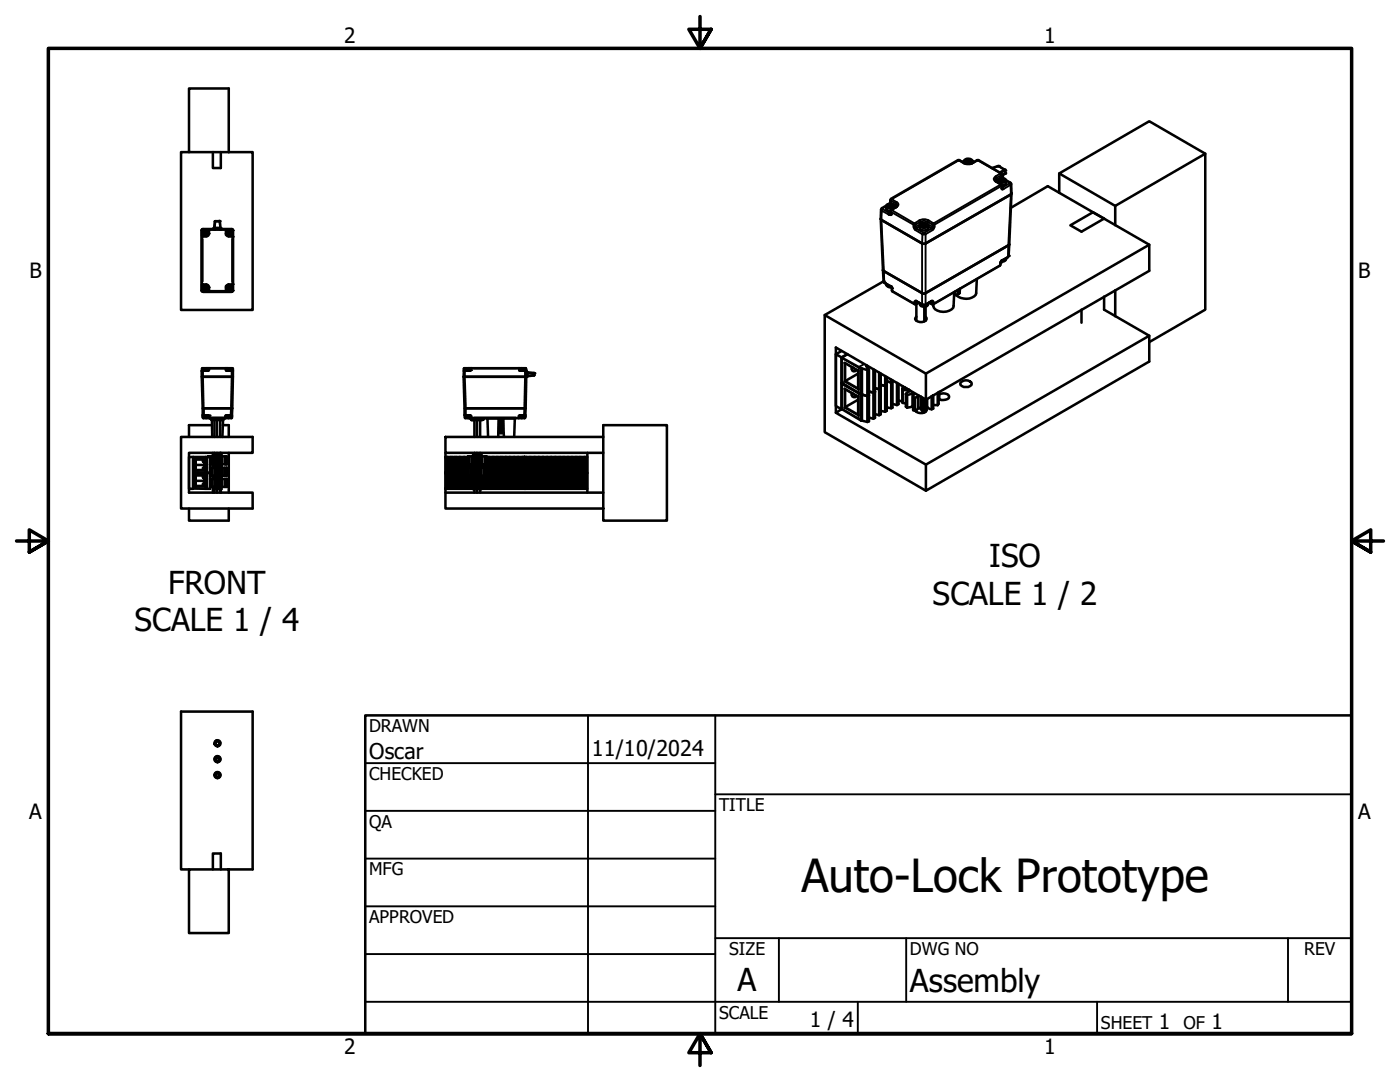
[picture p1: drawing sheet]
<svg xmlns="http://www.w3.org/2000/svg" width="279mm" height="216mm" viewBox="0 0 279 216" stroke-linecap="round" stroke-linejoin="round" font-family="sans-serif">
<defs><g id="words">
<text font-size="9.1" x="160" y="177.9">Auto-Lock Prototype</text>
<g font-size="6.3">
<text x="197.4" y="113.2">ISO</text>
<text x="33.5" y="118.4">FRONT</text>
<text x="26.9" y="126">SCALE 1 / 4</text>
<text x="186.1" y="120.7">SCALE 1 / 2</text>
<text x="147.2" y="197.7">A</text>
<text x="181.6" y="197.9">Assembly</text>
</g>
<g font-size="4.3">
<text x="73.7" y="151.4">Oscar</text>
<text x="118.1" y="150.8">11/10/2024</text>
</g>
<g font-size="4.2">
<text x="68.7" y="8.6">2</text>
<text x="208.4" y="8.6">1</text>
<text x="5.9" y="55.5">B</text>
<text x="271.1" y="55.5">B</text>
<text x="5.8" y="163.4">A</text>
<text x="271" y="163.4">A</text>
<text x="161.6" y="204.9">1 / 4</text>
<text x="231.3" y="205.4">1</text>
<text x="241.8" y="205.4">1</text>
<text x="68.7" y="210.3">2</text>
<text x="208.4" y="210.3">1</text>
</g>
<g font-size="3.5">
<text x="73.7" y="146">DRAWN</text>
<text x="73.7" y="155.6">CHECKED</text>
<text x="143.5" y="161.8">TITLE</text>
<text x="73.7" y="165.2">QA</text>
<text x="73.7" y="174.7">MFG</text>
<text x="73.7" y="184.2">APPROVED</text>
<text x="145.5" y="190.6">SIZE</text>
<text x="181.6" y="190.6">DWG NO</text>
<text x="260.3" y="190.5">REV</text>
<text x="143.5" y="203.3">SCALE</text>
<text x="219.7" y="205.4">SHEET</text>
<text x="236.2" y="205.4">OF</text>
</g>
</g></defs>
<!-- layer: Visible (ANSI) -->
<g fill="none" stroke="#000" stroke-width=".51">
<path d="M37.7 17.7h8v12.7h-8zM37.7 30.4h-1.6v31.4h14.3v-31.4h-4.7M42.5 30.4v3.1h1.6v-3.1M177.7 39.9v.4l-.2 .3M177.8 39.7l-.1 .2M191.2 31.9l-13.4 7.8M191.2 32h.3M191.5 31.9a2.46 2.46 0 0 0 3.5 0M192.4 32.5a.8 .8 0 0 1 1.1-.8 .6 .6 0 0 1 .6 .8M192.5 32.1l-.5 .2M193 32.3v-.2l-.2 .1 .2 .1 .2-.1 .5 .1-.3-.2v.2M193 31.8l-.2 .1 .2 .2v-.3l.2 .1"/>
<path d="M193 32.1l.2 .2M193.4 32.1l.3-.2-.2-.1v.3M193.4 32.2l-.1 .1M193.5 31.8l-.3 .1v.3M194.1 32.1l.3 .2M195.3 31.9l4.5 2.7M195.3 32h-.2M198 33.5l1.3-.4 1.2 .7 .1 .7-.6 .6M198.6 35.9l1.2 .9M199.1 36.4a.8 .8 0 0 1 1.2-.8l.2 .1a.78 .78 0 0 1 0 1.2l-.5 .1v.5M199.7 35.9v-.2l.3 .1v.3M199.7 35.7l-.2 .1 .3 .1v.3"/>
<path d="M199.8 35.9l-.3 .2h.9l-.2-.2v.3M199.8 36.1h.1M199.8 36.8l.1 .2M199.8 34.6l.1 .2M200 34.8v.4l.2 .4M200.2 35.9l.2-.1-.2-.1v.2M200.2 36.1h-.2M200.2 35.7l-.2 .1M200.7 35.9l1 .6 .2 2M201.7 38.8l-17.2 9.8h-.5l-8.2-4.9M201.9 38.5l-.2 .3M201.9 38.6l-.5 10.2"/>
<path d="M211.4 34.6v3.9M240.5 30.7l-11.1-6.5-18 10.4 11.2 6.5M40.3 57.9l.2 .3M40.3 46v12.1l.2 .1h5.7l.3-.1v-12.1M40.5 45.7l-.2 .2M40.8 46.4l.3-.2 .2 .3-.4 .2 .1-.2h-.2zM41 57.2l.3 .2-.2 .3-.3-.2zM42.7 45.5h1.3l.2 .2M42.7 45.5l-.1 .2M42.8 45.7h1.1M43.8 44.1l.1 .1M43.8 44.1l-.9 .1-.2 1.3"/>
<path d="M43.9 44.2l.1 1.3M45.5 46.4l.3-.2 .2 .3-.3 .2zM45.6 57.3h.4l-.1 .4h-.2l-.2-.1zM46.2 45.7l.3 .3M46.2 45.7h-5.8l-.1 .3M46.3 45.7l.2 .2M46.5 57.9l-.2 .3M175.8 43.7l.4 10.2M176.2 53.9l.1 2.2M176.3 56.1l.2 .4 1.4 .8 .1 .6M176.3 56.1l-11.7 6.8M176.8 56.6l.1 .3a.81 .81 0 0 0 1 .4"/>
<path d="M176.9 41l-1 .7-.1 2M177.4 41v-.2l.3 .2v.2M177.4 40.8l-.2 .1 .3 .2v.2M177.5 41.1l-.3 .1 .2 .1 .7-.1-.2-.1v.2M177.5 41.1l.1 .1M177.8 41.9l-.1 .2M177.9 41.1l-.2 .1M177.9 41v-.2l.2 .1-.2 .2M177.9 40.8l-.2 .2M178 58l.1 .1M178.1 58.2l4.5 2.5M178.5 41.5a.73 .73 0 0 0-.3-.8 .73 .73 0 0 0-.8 0l-.3 .1a.81 .81 0 0 0 0 1.2l.6 .1v.4"/>
<path d="M179.1 41l-.3 .3-1 .6M183.6 44.8a.9 .9 0 0 1 1.1-.2 .9 .9 0 0 1 .5 .9 .97 .97 0 0 1-1.6 0zM184.2 45h.3l.1 .1M184.2 44.9h-.3l.1 .2 .3-.1v.2h.4l-.1-.2M184.5 44.6h-.4l.1 .4M184.5 44.8v-.2v.4M184.8 45v-.2l.1 .2h-.3v.2M184.8 44.8h-.3v.3M190.5 58.2v.5M191.2 57.8l-.2 1.1-.6-.1M191.6 57.6l-.1 .9-.6 .4M194.9 55.7l-.1 2.8a1.72 1.72 0 0 1-2 1.1 2.77 2.77 0 0 1-1.9-.7"/>
<path d="M199.5 53l-13.3 7.7a1.34 1.34 0 0 0 1.4 1.5 2.73 2.73 0 0 0 2.6-.8l.2-3.1M199.6 52.8l-.1 .2M200.8 51.5v.2a.77 .77 0 0 1-1 .5M201.1 51.4l-1.2 .6-.3 .8M201.4 48.8l-16.9 9.8-.5-.1-7.8-4.6M201.4 48.8l-.1 2.3-.2 .2M201.7 41.5l7.4-4.4 20.3 11.7M213.6 45l4.5-2.6 2.2 1.2-4.5 2.6zM220.3 59.2v2.6l9.1 5.2-44.6 25.7-18-10.3 1.2-.7-1.2-.7v-10.3l1.2 .6M222.6 41.1l17.9-10.4v31.1l-11.1 6.5M222.6 41.1v3.9M222.6 57.9v5.2"/>
<path d="M40.4 74l-.1 .1M40.4 73.5l-.1 .4v1.3M40.4 73.5h4.6M40.5 75.2h6l-.1 6.3h-5.8M40.5 75.2h-.2l.1 6.3h.2M40.5 75.2h5.7M40.6 73.7h.9M40.6 73.7v.2M41.4 73.7v.2M41.8 73.5l-.2 .4h-1.2M45 73.5l.1 .1M45 73.5h1.4"/>
<path d="M45.1 73.5v.4h1.3M45.3 73.7v.2M45.4 73.6h.7M45.4 73.6l-.1 .1M46.1 73.6l.1 .1M46.2 73.7v.2M46.3 74l.1 .1M46.3 73.5l.1 .1M46.5 73.5v1.7M92.5 75.2l.2 6.3h.3M92.5 75.2h12.5l-.1 6.3h-11.9M92.7 74l-.1 .1"/>
<path d="M92.9 73.7v.2M93.6 73.6l-.8 .1M93.6 73.6l.1 .1M93.7 73.7v.2M93.9 73.5v.4h-1.2M94.1 73.5l-.1 .1M103.5 73.5h-10.8l-.2 1.7M103.5 73.5h1.4M103.5 73.5l.2 .4h1.2M103.9 73.7v.2M103.9 73.6l.8 .1M104 73.6l-.1 .1"/>
<path d="M104.7 73.7v.2M104.9 74l.1 .1M104.9 73.5l.1 .4v1.3l.3-.1M105.3 74.3v.8M105.3 74.3l-.3-.1v.2M105.3 74.3l1.3 .1v.5M106.7 74.8l-1.4 .3M168 70l-1.2 .7M168.1 76.5l-.1 .1v5l3.9 2.3M168.5 72.4l2.8 1.6v3.7M168.5 77.5l2.8 1.7v3.7M170.1 73.3v.7l.3 .1 .6-.2"/>
<path d="M170.1 78.4l-.1 .5 .1 .2 .6 .1 .3-.2M170.2 73.3l-.2 .2M170.2 78.5l-.2 .1M170.3 73.4l-.3 .3M170.3 78.6l-.3 .2M171.3 74.5l-2.8 1.6M171.3 74h.1M171.3 79.8l-2.8 1.5M171.3 79.1v.1M171.4 73.2l.6 .3M171.8 78.7h.1M171.9 78.7l-3.9-2.3v-5l1.1-.7-1.1 .6v10.4"/>
<path d="M171.9 78.7l1.2 .4 .3-.2-.3 .2-1-.4-.3 .2M172 73.5l-.2 .2M173 73l-.1 .1 .5 .6-.3 .2-1.1-.4M173.1 73.9v10.3M173.4 78.1l.9 .3 .3-.2M173.4 73.7v10.4l-.3 .1-1.2-.3M174.3 73.7v9.9M174.6 77.5l.9 .2 .3-.2M174.6 73.9v9.5l-.3 .2-.9-.3M175.5 74.4v8.5M175.8 76.8l.9 .2 .3-.2M175.8 74.5v8.2l-.3 .2-.9-.3"/>
<path d="M176.7 75.1v7.1M177 76.1l.9 .2 .2-.2M177 75.2v6.8l-.3 .2-.9-.2M177.9 75.8v5.7M178.1 75.9v5.4l-.2 .2-.9-.2M179 76.4v4.4M179.3 76.6v4l-.3 .2-.9-.2M179.3 79.9l.8 .2M180.1 77.5v.3M180.1 77.5v2.6M180.1 77.8h1.3M180.1 77.8v2.6"/>
<path d="M180.2 77.1v.4M180.5 77.3v.1M180.7 77.3l-.6 .2M180.7 77.4l.5 .3M180.8 78.6l.2 .1M180.8 78.6v2.6l.2 .1M181 77.5v.2M181 78.7v2.6M181.4 77.8l.2 .2-.4 .2-.4 .4M181.4 77.8v.3M182.1 78.4l-.7 .3h-.4M182.1 78.4l.4 .2-.2 .2-.1 .5 .4 .1"/>
<path d="M182.1 78.4v2.6M182.2 79.1v2.8M182.5 60.7h.3M182.6 79.4l.7-.5v2.4M182.6 79.4v2.6M182.9 60.1l1.5 .8 1.5-.8M182.9 63.2l-.3 .5a1.41 1.41 0 0 0 2.3 0l-.2-.5M182.9 60.6v3.4M183.4 60.4l-.6 .3M183.6 60.5a.84 .84 0 0 0 .8 .7 .84 .84 0 0 0 .8-.7M183.8 79.1v2.4l.3 .5M183.8 79.2l.3 .3 .2-.1"/>
<path d="M184.1 79.5v2.5M184.5 61.2v2.9M184.5 79.6v2.4M184.7 61.2v2.8M184.7 79.7v2.5M184.8 74.5l44.6-25.7v5.2l-44.6 25.8-18-10.5v13.1M184.8 74.5l-20.2-11.6v23.3l20.2 11.7M184.8 74.5v5.3M185 79.6v1.6l-.3 .1M185.4 60.4l.6 .3M186 60.7h.2M186.2 78.9l-.3 .2v2.6"/>
<path d="M186.2 78.9v2.6l-.3 .2M187.1 78.4v2.4M187.3 78.3v2.3l-.2 .2M187.5 78.7a1.37 1.37 0 0 1 1.9 .5 .99 .99 0 0 1-1.1 .6h-.5l-.3-.2M187.5 78.2v1.6h-.2M191.7 76.3a1.39 1.39 0 0 1 2.2 .3 1.34 1.34 0 0 1-2.2 .2zM215.8 61.8v2.6M229.4 67v5.1l-44.6 25.8v-5.2M36.1 87.2h14.3v3.2h-12.7v7.9h12.7v3.2h-14.3zM37.7 91.2h.8v6.3h-.8zM38.5 91.2h3.4v6.3h-3.4M38.5 94.3l2.5 .1"/>
<path d="M38.5 94.4h2.5M38.9 91.6l.2 .1M38.9 94.7l.2 .2M39 92.2v1.1zM39 95.4v1.1zM39.1 91.7h1.7v.2h-.3v.2h.3v.7h-1.7zM39.1 93.8h1.7l.1 .1M39.1 94.9h1.7v.2h-.3v.2h.3v.6h-1.7zM39.1 97h1.7l.1 .1M39.1 93.8l-.2 .1M39.1 92.8v1M39.1 95.9v1.1"/>
<path d="M39.1 97l-.2 .1M40.5 83.3l.1 .1M40.5 82.8l.1 .1M40.6 83.2h.9M40.6 83.2v-.3h.9l.2 .1v.3M40.6 83.4h5.6M40.6 81.5h-.2v1.8M40.6 81.5h5.8l-.1 1.3M40.8 92.8v.5h-.3v.3l.3 .1M40.8 93.3v.5M40.8 91.9v.2M40.8 95.9v.6h-.3v.3h.3"/>
<path d="M40.8 96.5v.5M40.8 95.1v.2M40.9 91.6l-.1 .1M40.9 94.7l-.1 .2M41 94.4h.9M41.3 94.3v.1M41.3 97.5h.1M41.3 91.2h.1M41.4 82.9v.3M41.5 91.2v-.1h3.7v1.5h-3.3M41.7 91.1v.1M41.7 83.3l.1 .1"/>
<path d="M41.8 91.1v.1M41.9 83.5l.1 .1M41.9 95.6h3.3M41.9 97.2h3.3M41.9 93.3h3.3M41.9 94.9h3.3M42 83.5l.2 .3M42.2 93.3v1.6M42.2 83.7l.1 .1M42.2 95.6v1.6M42.3 84.8h-4.6v2.4M42.3 91.1v1.5"/>
<path d="M42.3 93.3v1.6M42.4 87.2l-.1-3.4h2.2l-.1 3.4M42.4 95.6v1.6M42.5 90.4v2.9M42.5 94.9v.7M42.5 97.2v1.1M42.5 91.1v-.5h1.7v.5M42.5 93h1.7M42.5 92.6v.7M42.5 95.2h1.7M42.5 95.4h1.7M42.8 83.8v3.4"/>
<path d="M42.8 90.4v.2M42.8 93.3v1.6M42.8 95.6v1.6M42.8 97.6v.7M42.9 91.1v1.5M42.9 93.3v1.6M43 93.3v1.6M43 95.6v1.6M43.1 95.6v1.6M43.1 91.1v1.5M43.2 91.1v1.5M43.2 93.3v1.6"/>
<path d="M43.3 83.8v3.4M43.3 90.4v.2M43.3 95.6v1.6M43.3 97.6v.7M43.4 91.1v1.5M43.4 93.3v1.6M43.4 95.6v1.6M43.6 91.1v1.5M43.6 93.3v1.6M43.7 95.6v1.6M43.8 91.1v1.5M43.9 83.8v3.4"/>
<path d="M43.9 90.4v.2M43.9 93.3v1.6M43.9 97.6v.7M44 95.6v1.6M44.1 90.4v.2M44.1 97.6v.7M44.1 91.1v1.5M44.1 93.3v1.6M44.2 92.6v5h-1.7v-.4M44.3 93.3v1.6M44.3 95.6v1.6M44.3 91.1v1.5"/>
<path d="M44.4 84.8h1.3v2.4M44.6 83.7l-.1 .1M44.8 83.5l-.2 .3M44.8 93.3v1.6M44.8 95.6v1.6M44.9 83.5l-.1 .1M44.9 91.1v1.5M44.9 93.3v1.6M45 95.6v1.6M45 91.1v1.5M45.1 83.3l-.1 .1M45.2 97.2v-1.6v1.6"/>
<path d="M45.2 94.9v-1.6v1.6M45.3 82.9v.3M45.3 83.2l.1 .1M45.4 83.3h.7M45.7 90.4v7.9M46.2 83.2l-.1 .1M46.2 83.2v-.3h-1l-.1 .4M46.3 83.3l-.1 .1M46.3 82.8l-.1 .1M46.3 82.8v.5M88.9 97.5h.1M88.9 98.3h31.5v3.2h-31.5z"/>
<path d="M88.9 87.2h31.5v3.2h-31.5zM88.9 91.2h.1M88.9 94.4h.1M88.9 90.4v7.1M88.9 97.5v.8M88.9 94.3l.1 .1M89 91.2h-.1M89 94.4h4.4zM89 91.2h4.4M89 97.5h5.4M89.2 91.2v6.3M89.3 91.2v6.3"/>
<path d="M90 91.2v6.3M90.2 91.2v6.3M90.8 91.2v6.3M91.1 91.2v6.3M91.7 91.2v6.3M91.9 91.2v6.3M92.5 91.2v6.3M92.7 91.2v6.3M92.8 83.3l.1 .1M92.8 82.8l1.1 .1 .1 .4M92.8 83.2l.8 .1M92.9 83.4h11.8"/>
<path d="M92.9 82.9v.3M93 81.5h-.3l.1 1.8M93 81.5h11.9l-.1 1.3M93.3 91.2v6.3M93.5 93.3v1.6M93.5 91.1v6.4M93.6 95.6v1.6M93.7 91.1v1.5M93.7 82.9v.3M93.7 83.2l-.1 .1M93.8 83.5v.1M93.9 83.5l.1 .3"/>
<path d="M94 83.3l.1 .1M94 93.3v1.6M94 95.6v1.6M94.1 83.7v.1M94.1 83.8h2.2M94.2 93.3h.4v1.6h-.4zM94.2 91.1v2.2h-.8v1.6h.8v.7M94.2 97.2v.3M94.2 95.6h.5v1.6h-.5zM94.2 95.6h-.8v1.6h.8M94.4 91.1h.3v1.5h-.3zM94.4 91.1h-1v1.5h1v.7"/>
<path d="M94.4 94.9v.7M94.4 97.2v.3M94.4 95.2h1.7v2M94.4 91.1v-.5h1.7v.5M94.4 93h1.7M94.4 92.6v.7M94.6 93.3h.2M94.6 94.9h.2M94.7 95.6h.2M94.7 97.2h.2M94.7 83.8v3.4M94.7 90.4v.2"/>
<path d="M94.7 97.6v.7M94.7 91.1h.3M94.7 92.6h.3M94.8 93.3h2.3v1.6h-2.3M94.8 93.3v1.6M94.9 95.6h2.2M94.9 97.2h2.2M94.9 93.3v1.6M94.9 95.6v1.6M95 91.1h2.1v1.5h-2.1M95 91.1v1.5M95.1 91.1v1.5"/>
<path d="M95.1 93.3v1.6M95.1 95.6v1.6M95.2 83.8v3.4M95.2 90.4v.2M95.2 97.6v.7M95.2 93.3v1.6M95.3 91.1v1.5M95.3 95.6v1.6M95.4 91.1v1.5M95.5 93.3v1.6M95.6 95.6v1.6M95.6 91.1v1.5"/>
<path d="M95.8 83.8v3.4M95.8 90.4v.2M95.8 93.3v1.6M95.8 97.6v.7M95.9 95.6v1.6M96 91.1v1.5M96 93.3v1.6M96.1 97.5h8.5M96.1 95.6v2h-1.7v-.4M96.1 92.6v2.8h-1.7M96.1 95.6v1.6M96.2 91.1v1.5"/>
<path d="M96.4 83.7v.1M96.6 83.5l-.1 .3M96.6 92.6v4.9M96.7 83.5v.1M96.8 91.1v1.5M96.8 93.3v1.6M96.8 95.6v1.6M96.9 92.6v.7M96.9 94.9v.7M96.9 97.2v.3M97 93.3v1.6M97.1 91.2h20.1"/>
<path d="M97.1 94.4h7.5M97.1 95.6v1.6v-1.6M97.2 83.5l.2 3.7M97.5 91.2v6.3M97.7 91.2v6.3M98.3 91.2v6.3M98.6 91.2v6.3M99.1 91.2v6.3M99.4 91.2v6.3M99.4 86.4h1.1M99.4 86.4v.8M99.6 83.4l-.1 .2-.1 2.8"/>
<path d="M99.8 83.4v3M99.9 91.2v6.3M100.1 83.4v3M100.2 91.2v6.3M100.4 83.4l.1 3M100.5 86.4l.1 .8M100.8 91.2v6.3M101 91.2v6.3M101.7 91.2v6.3M101.9 91.2v6.3M102.5 91.2v6.3M102.7 91.2v6.3"/>
<path d="M102.8 83.5l-.2 3.7M103.3 91.2v6.3M103.5 91.2v6.3M103.6 83.3l-.1 .1M103.9 83.2l.1 .1M103.9 82.9v.3M104.2 91.2v6.3M104.3 91.2v6.3M104.6 94.4h.1M104.6 97.5h.1M104.6 91.2v3.1zM104.6 94.4v3.1z"/>
<path d="M104.6 94.3l.1 .1M104.6 94.3v.1M104.7 83.2l-.8 .1M104.7 94.4h12.5zM104.7 97.5h12.5M104.7 82.9h-.9l-.2 .1v.3M104.7 82.9v.3M104.8 83.3l-.1 .1M104.8 82.8l-.1 .1M104.8 82.8v.5M104.9 91.2v6.3M105.1 91.2v6.3"/>
<path d="M105.7 91.2v6.3M106 91.2v6.3M106.6 91.2v6.3M106.8 91.2v6.3M107.4 91.2v6.3M107.6 91.2v6.3M108.3 91.2v6.3M108.5 91.2v6.3M109.1 91.2v6.3M109.3 91.2v6.3M109.9 91.2v6.3M110.1 91.2v6.3"/>
<path d="M110.7 91.2v6.3M110.9 91.2v6.3M111.6 91.2v6.3M111.8 91.2v6.3M112.4 91.2v6.3M112.6 91.2v6.3M113.2 91.2v6.3M113.5 91.2v6.3M114 91.2v6.3M114.3 91.2v6.3M114.9 91.2v6.3M115.1 91.2v6.3"/>
<path d="M115.7 91.2v6.3M116 91.2v6.3M116.6 91.2v6.3M116.8 91.2v6.3M117.2 90.4v7.9M120.4 87.2v-2.4h12.7v19.1h-12.7v-2.4M120.4 90.4v7.9M171.8 83.8l.1 .1M180.1 80.1v.3M180.1 80.4l.7 .1M182.1 81l-1.1 .3M182.1 81l.1 .1"/>
<path d="M182.2 81.7v.2l.4 .1M182.9 81.9v.3M183.3 81.3l-.7 .7M183.3 81.3l.5 .1M183.3 81.5h.5M184.1 82h.4M184.5 82v.3M184.7 81.7l-.2 .3M185.9 81.7l-.4-.1-.5-.4-.3 .1 .3 .6a1.49 1.49 0 0 1-2.3 .1M186.2 80.8h.9M37.7 101.5v2.4h8v-2.4M42.9 148.5h.1"/>
<path d="M42.9 148.5l.1 .1M43 148.6l.2 .1M43 148.5v.1M43 148.6h.1M43 148.5h.1M43.1 148l-.1 .1zM43.1 147.9v.1M43.1 148h.1M43.1 147.9h.1M43.2 147.9v.1M43.2 148h.1M43.2 147.9h.1"/>
<path d="M43.2 147.8h.1M43.2 147.8l-.1 .1M43.3 147.8l.6 .4-.5 .6-.6-.4zM43.5 148.8h.1M43.6 148.7h.1M43.6 148.8h.1M43.6 148.7l.2-.2-.2 .3M43.6 148.7v.1M43.7 148.1h.1M43.8 148h-.2l.2 .1M43.8 148.1h.1M43.8 148.1v.1"/>
<path d="M43.9 148.1h.1M37.7 173.5h8v12.7h-8zM37.7 173.5h-1.6v-31.5h14.3v31.5h-4.7M42.5 173.5v-3.2h1.6v3.2"/>
<circle cx="41" cy="46.5" r=".41"/>
<circle cx="41" cy="57.4" r=".41"/>
<circle cx="45.8" cy="57.4" r=".41"/>
<circle cx="45.8" cy="46.5" r=".41"/>
<circle cx="43.4" cy="154.7" r=".48"/>
<circle cx="43.4" cy="154.7" r=".35"/>
<circle cx="43.4" cy="151.5" r=".54"/>
<circle cx="43.4" cy="151.5" r=".35"/>
<circle cx="43.4" cy="151.5" r=".48"/>
<circle cx="43.4" cy="154.7" r=".54"/>
<circle cx="43.4" cy="148.3" r=".6"/>
<circle cx="43.4" cy="151.5" r=".6"/>
<circle cx="43.4" cy="154.7" r=".6"/>
</g>
<!-- layer: Visible Narrow (ANSI) -->
<g fill="none" stroke="#000" stroke-width=".38">
<path d="M177.7 39.9v.5l1.2 .8M177.8 39.7l.1 .1-.2 .2 1.1 .6v.4l-.2 .3M191.2 31.9h.3M192.3 32.6l.7 .2 1.1-.2M192.3 32.6l-1-.6-13.4 7.8 1 .5M192.3 32.6h.2M192.4 32.2a.97 .97 0 0 0 1.7 0M192.4 32.1l-.3 .2M192.8 31.8l.5-.1a.48 .48 0 0 1 .6 .6 .74 .74 0 0 1-1.3-.4zM194 32.6l1.1-.6 4.6 2.6-1 .6M194.1 32.1l.3 .2M195 31.9h.3"/>
<path d="M198.8 36.2l-.1 .1 1 .5-13.4 7.8-1-.7M198.9 35.9l.2 .3M198.9 35.5l-.3 .4M198.9 35.5l-.2-.3-.4 .5 .4 .6M198.9 35.9l-.2 .2M198.9 35.5v.4M199.1 36.1a.97 .97 0 0 0 1.7 0M199.1 36.2l-.2 .1M199.1 33.1h.2l-1.2 .5M199.3 33.1l1.1 .7M199.5 35.7l.7-.1 .5 .3a.87 .87 0 0 1-1.4 .2zM199.8 36.8h-.1l.2 .3-13.4 7.7"/>
<path d="M199.8 34.6h-.1l.2 .3-1 .6M199.9 37.5l.1 .3 .3-.1M199.9 35.3l.1 .3M199.9 35.3l-1 .6M200 37.5l.1-.1 .2 .3M200 37l-.1 .5M200 34.8l-.1 .5M200 37.4l-.1 .1M200 35.2l-.1 .1M200.3 37.7l1.4-.8v1.9l-.5 12.4M200.4 33.8l.1 .2M200.4 33.8l-.9 .6"/>
<path d="M200.4 33.8h.1M200.5 34.7l-.5 .4M200.5 34l-.8 .5M200.5 34l.1 .5M200.5 34h.1M200.8 36l.7 .4M201.5 36.6l-1.4 .8-.1-.1M201.5 36.4v.2M201.5 36.6l.2 .3 .1-.2M201.5 36.4h.1M40.3 47h.1l-.1 .2zM40.3 56.7l.1 .3h-.1z"/>
<path d="M40.3 46v.9M40.3 57v.9M40.3 47.2h.1M40.3 47.7v8.5M40.4 56.7v.1M40.4 46v.9M40.4 57v.9M40.4 47.1h.7l-.7 .1M40.4 47.7v8.5M40.4 47h.7M40.4 57h.7M40.4 47.2h.7"/>
<path d="M40.5 45.7l-.2 .2M40.5 58h-.2l.2 .2M40.5 45.8l-.2 .2M40.5 45.7v.1M40.5 58v.2M40.6 45.8h.9M40.6 58h.9M40.6 45.7h.9M40.6 58.2h.9M40.6 46.5l.4 .3 .3-.3M40.7 46.4a.32 .32 0 0 1 .3-.3 .32 .32 0 0 1 .3 .3M40.9 57.1l-.3 .3 .3 .4"/>
<path d="M41.1 56.7h-.7v.1h.7h-.7M41.1 57.2a.33 .33 0 0 1 .2 .3 .33 .33 0 0 1-.2 .3M41.1 47.2v-.2l.4-.4h.3a.66 .66 0 0 1-.6 .6M41.1 56.7v.3l.4 .3M41.2 56.8l.3 .3 .1 .2M41.2 56.8h.2l.3 .5M41.2 56.7l.4 .2 .2 .4M41.5 58h.2M41.5 58v.2h.3M41.5 45.9v.6M41.6 46.6l-.2 .4-.2 .1M41.7 46.6l-.1 .3-.4 .2"/>
<path d="M41.7 45.8h.1zM41.7 58l.1 .2M41.7 58v.2M41.7 45.9v.6M41.7 57.3v.7M41.7 45.7l-.2 .1v-.1l.3 .1M41.8 45.9v.6M41.8 58v-.7h-.3v.7M41.9 45.8h2.9M41.9 58h2.9M41.9 58.2h2.9M42.6 45.6h.2"/>
<path d="M42.9 45.5v.1M42.9 44.2h.1M42.9 45.6v.1M42.9 45.6h1M43 44.3l-.1 1.1M43 44.2h.8M43 44.1v.1M43.8 44.1l.1 .1M43.8 44.3l.1 1.1M43.9 45.5v.1M44.2 45.6h-.3v.1M45 45.8h.1"/>
<path d="M45 45.7l.1 .1M45 45.7h.2M45 58h.1l-.1 .2zM45 58v-.7h.1v.7M45 45.7v.1M45 45.9v.6M45.1 46.6l.2 .4 .3 .1M45.1 58v-.7h.2v.7h.9M45.1 58l.2 .2h.9M45.1 45.8h.2M45.1 58l-.1 .2h.2M45.1 45.9v.6"/>
<path d="M45.1 46.6l.1 .2 .4 .3M45.3 45.8v-.1h.9v.1M45.3 45.8h.9M45.3 45.9v.6M45.5 57.3a.34 .34 0 0 0 0 .4 .34 .34 0 0 0 .5 0M45.5 57.2h.5l.1 .4M45.6 56.8l-.4 .2-.1 .3M45.6 56.8l-.2 .1-.3 .4M45.6 47l-.3-.1v-.3h-.3a.66 .66 0 0 0 .6 .6M45.6 57l-.3 .3M45.6 56.7l-.4 .2-.2 .4M45.7 56.8h.6"/>
<path d="M45.7 47.2h.6M45.8 46.1a.33 .33 0 0 1 .3 .5 .33 .33 0 0 1-.6 0 .33 .33 0 0 1 .2-.5M46.2 58v.2M46.3 58h.2l-.2 .2M46.3 45.8l.2 .2M46.3 45.7l.2 .2M46.3 47h-.6v.1h.6l-.6 .1M46.3 56.7h-.6v.3h.6M46.4 47h.1v.2zM46.4 47.2h.1M46.4 46v.9M46.4 47.7v8.5"/>
<path d="M46.4 57v.9M46.5 56.7v.3l-.1-.2M46.5 56.7l-.1 .1M46.5 46v.9M46.5 47.7v8.5M46.5 57v.9M176 41.5h.1M176.1 41.5v.2M176.1 41.7l1.4 .8h.2M176.1 41.7l-.1 .3-.2-.2M176.3 56.1l.2 .2M176.5 56.3v.2"/>
<path d="M176.5 56.3l1.2 .7M176.8 41.2a.97 .97 0 0 0 1.7 0M176.8 56.8a.78 .78 0 0 0 1.1 .4M176.8 41.1l-.7 .4M177 41a.83 .83 0 0 1 1.4 .1 .73 .73 0 0 1-.7 .4 .73 .73 0 0 1-.7-.5zM177.4 42.8l-1.4-.8-.1 1.9 .6 12.4M177.7 40.3v.3M177.7 57l.4 .6M177.7 42.1v.1M177.7 57v.2M177.7 42.2v.4l-.2-.1-.1 .3M177.7 42.6l-.1 .3-.2-.1"/>
<path d="M177.7 42.2l4.6 2.6M177.8 41.9h.1l-.2 .3M178 57.9l.1 .3M178 57.5l.1 .1M178.1 57.6v.4l4.4 2.6M178.5 41.3h.1M178.6 41.3l.1 .1M178.8 41.3h.1M178.9 40.3l-.1 .3 .3 .4M178.9 40.3l.4 .5-.4 .5M178.9 41.3l-1 .6 4.6 2.7 1-.7M182.3 44.8h.4"/>
<path d="M182.3 44.8l.2-.2 .2 .2M182.3 44.8v.5M182.7 45.3l.1 .3-.1 .3M182.7 45.3h-.4l.4 .6M182.7 45.9l1.4 .8M182.7 44.8v.5M183.5 43.9l.2 .4a1.38 1.38 0 0 1 1.4 0M183.5 43.9l1.2-.1 .6 .1-.2 .4M183.6 45.1a.97 .97 0 0 0 1.6 0M183.6 45.1l-.8 .5 1.5 .8M183.7 44.8l-1 .5M183.8 44.7l.9-.1 .3 .3a.77 .77 0 0 1-1.3 .1z"/>
<path d="M184.1 46.7l-.1 14M184.1 44.5l-.4 .2v-.4l-1 .5M184.3 46.4h.2l.2 .3h-.6zM184.6 44.5l1.5 .8M185.1 44.3v.5M185.1 44.3l1 .5M185.2 45.1l.7 .5-1.4 .8M186.1 45.3a.36 .36 0 0 0 0 .6l.4-.6M186.1 44.8h.4M186.1 45.3h.4M186.1 44.8l.2-.2 .2 .2M186.1 45.9l-1.4 .8v14.1"/>
<path d="M186.1 44.8v.5M186.5 44.8v.5M191.5 58.5l-.4 .2M199.6 52.5v.5l-13.3 7.6M199.6 52.8l-.1 .2M199.7 52.4l-.1 .1M200 51.9l-.4 .6M200 51.9l-.1 .1M200.8 51.7a.78 .78 0 0 1-1 .4M201.2 51.2l-.1 .2M201.2 51.2l-1.2 .7M201.3 51.1l-.1 .1"/>
<path d="M40.3 73.9h.1M40.3 73.5h.1M40.4 73.5h.7M40.4 73.9h.2M40.4 73.6v.2M40.5 75.5l.1 5.7M40.5 73.9v.1h-.2M40.5 74.1v1M40.6 73.7h.8M40.6 74h.9M41.1 73.5h.7M41.5 73.9h.2"/>
<path d="M41.8 73.9l-.2 .1-.1-.1M41.8 73.6v.2M41.9 73.5h2.9M45 73.5h.6M45 73.6v.2M45.3 73.9v.1h.9v-.1M45.3 73.9h-.3l.2 .1M45.3 73.7h.9M45.7 73.5h.6M46.2 73.9h.2M46.2 75.5l-.1 5.7M46.2 74.1v1"/>
<path d="M46.3 74h.2M46.4 73.9h.1M46.4 73.5h.1M46.4 73.6v.2M92.6 73.9h.1M92.7 73.9h.1M92.7 73.5h-.1M92.7 73.6v.2M92.8 73.9v.1h-.2M92.8 75.5l.2 5.7M92.8 74.1v1M92.8 74h.9"/>
<path d="M92.9 73.7h.8M93.4 73.5h-.6M93.7 73.9h.3l-.1 .1-.1-.1M94 73.5h-.5M94 73.6v.2M94.6 73.5h8.5M103.5 73.5h.1M103.5 73.6v.2M103.8 74h.9M103.9 73.9h-.3l.1 .1 .1-.1M103.9 73.7h.8M104.1 73.5h-.5"/>
<path d="M104.2 73.5h.6M104.7 73.9h.1M104.8 75.5l-.2 5.7M104.8 73.9v.1M104.8 74.1v1M104.8 74h.2M104.9 73.5h.1M104.9 73.6v.2M105 73.9h-.1M105 74.4h.2v.5M105 74.9h.2M105.2 74.9h.1"/>
<path d="M105.2 74.4h.1M105.2 74.2v.2M105.2 74.9v.3M105.3 74.4l1.2 .1M106.5 74.8l-1.2 .1M106.6 74.8v.1M106.6 74.4v.1M106.6 74.8h.1M106.6 74.5v.3M168 71.4l3.4 2v5l-3.4-2M168 76.6l3.4 1.9v5.1l-3.4-2.1M168 71.3l3.4 1.9 1.1-.6"/>
<path d="M168 76.5l1.3 .7M168.5 72.4l2.8 1.6v3.7l-2.8-1.6zM168.5 77.5l2.8 1.6v3.8l-2.8-1.6zM168.7 72.5v3.5l2.6 1.5M168.7 77.7v3.5l2.6 1.5M171.4 73.4l.4 .3v5l-.4-.3M171.4 78.5l.4 .4v4.9l-.4-.2M171.9 73.6v5.1M171.9 78.8v5.1M172.1 73.5v10.4M172.9 73v.2M173.1 73v.3"/>
<path d="M173.3 73.1v.4M182.5 60.6h.4M182.5 60.6l.1 .1M182.5 60.2v.4M182.9 60v.2h-.4M182.9 60h-.3l-.1 .2M182.9 60.6l-.1 .1M182.9 60l1.1 .7M182.9 60.1v.5M183.3 60.3l-.4 .3M183.6 60.6a.91 .91 0 0 0 .8 .6 .91 .91 0 0 0 .8-.6M184 60.7l.1 .1"/>
<path d="M185.5 60.3l.4 .3M185.9 60.6h.4M185.9 60.1v-.1l-1.3 .8-.6-.1M185.9 60l.2-.1 .2 .3h-.4v.4M185.9 60.6l.1 .1M186.3 60.6l-.1 .1M186.3 60.2v.4M38.7 94.2l2.1 .1M38.7 91.2h2.1M38.7 97.4l2.1 .1M38.7 94.4h2.1M38.9 91.7v2.1"/>
<path d="M38.9 94.9v2.1M39 91.8v1.9M39 94.9v2M39.1 93.9h1.7M39.1 91.6h1.7M39.1 97.1h1.7M39.1 94.7h1.7M39.1 94.8h1.7M39.1 97h1.7M40.4 83.3h.2M40.4 82.8h.3v.1M40.5 92.1h.3"/>
<path d="M40.5 91.9v.2M40.5 93.5h.1M40.5 92.1h.1M40.5 95.2l.3 .1M40.5 95.1v.1M40.5 96.6h.1M40.5 95.2l.1 .1M40.6 93.6h.1M40.6 96.8h.1M40.6 82.9l-.2 .2M40.6 83.1v.2M40.6 83.2h.8"/>
<path d="M40.6 83.3v.1M40.6 91.9h-.1M40.6 95.1h-.1M40.6 83.3h.5v.1M40.6 93.3v.1M40.6 96.5v.1M40.7 81.5v1.2M40.8 82.8h.7v.1M40.8 91.9h-.2v.2h.2M40.8 91.9h-.3M40.8 93.5h-.2h.2M40.8 93.6l-.2 .1"/>
<path d="M40.8 93.3h-.2l-.1 .3M40.8 95.1h-.2v.1h.2M40.8 95.1h-.3M40.8 96.6h-.2l.2 .1M40.8 96.8h-.2M40.8 96.5h-.2l-.1 .3M40.8 91.8v1.9M40.8 94.9v2M40.9 91.7v2.1M40.9 94.9v2.1M41 91.4v2.7M41 94.6v2.7"/>
<path d="M41 91.2h.3M41 94.3h.3M41 94.4h.3M41 97.5h.3M41.2 83.3h.6M41.3 91.4v2.7M41.3 94.6v2.7M41.3 91.3v2.9M41.3 94.5v2.8M41.6 82.8l.2 .3h-.3M41.8 83.1v.3M42 83.3h2.8"/>
<path d="M42 83.5h2.7M42.2 83.8h2.4M45 83.3h.5M45 83.1h.3M45 83.1v.3M45.2 82.9v-.1l-.2 .1v.2M45.3 82.8h.7v.1M45.3 83.2h.9M46.1 82.8h.2M46.1 81.5l-.1 1.2M46.2 82.9v.2M46.2 83.1h.1"/>
<path d="M46.2 83.1v.3M46.3 83.3h-.7v.1M88.9 91.3v2.9M88.9 94.5v2.8M89 91.3v2.9M89 94.5v2.8M89.5 91.3v2.9M89.5 94.5v2.8M89.6 91.3v2.9M89.6 94.5v2.8M89.7 91.3v2.9M89.7 94.5v2.8"/>
<path d="M89.8 91.3v2.9M89.8 94.5v2.8M90.4 91.3v2.9M90.4 94.5v2.8M90.5 91.3v2.9M90.5 94.5v2.8M90.6 91.3v2.9M90.6 94.5v2.8M91.2 91.3v2.9M91.2 94.5v2.8M91.3 91.3v2.9M91.3 94.5v2.8"/>
<path d="M91.4 91.3v2.9M91.4 94.5v2.8M92.1 91.3v2.9M92.1 94.5v2.8M92.2 91.3v2.9M92.2 94.5v2.8M92.3 91.3v2.9M92.3 94.5v2.8M92.7 82.8h.3v.1M92.8 83.3h.1M92.8 83.1h.1M92.8 82.9l.1 .4"/>
<path d="M92.9 83.2h.8M92.9 83.3h.5M92.9 83.3v.1M92.9 91.3v2.9M92.9 94.5v2.8M93 81.5v1.2M93 91.3v2.9M93 94.5v2.8M93 82.8h.8M93.2 91.3v2.9M93.2 94.5v2.8M93.7 83.1h.3"/>
<path d="M93.7 92.6v.7M93.7 95v.6M93.7 97.2v.3M93.9 82.9v-.1l.2 .3v.3M93.9 92.6v.7M93.9 95v.6M93.9 97.2v.3M93.9 83.5h2.7M94 92.6v.7M94 95v.6M94 97.2v.3M94 83.8h2.5"/>
<path d="M94.1 83.3h-.6v.1M94.6 83.3h8.4M96.3 92.6v.7M96.3 95v.6M96.3 97.2v.3M96.4 92.6v.7M96.4 95v.6M96.4 97.2v.3M96.5 92.6v.7M96.5 95v.6M96.5 97.2v.3M97.1 92.6v.7"/>
<path d="M97.1 95v.6M97.1 97.2v.3M97.2 91.3v2.9M97.2 94.5v2.8M97.3 91.3v2.9M97.3 94.5v2.8M97.3 83.6h2.2M97.9 91.3v2.9M97.9 94.5v2.8M98 91.3v2.9M98 94.5v2.8M98.1 91.3v2.9"/>
<path d="M98.1 94.5v2.8M98.7 91.3v2.9M98.7 94.5v2.8M98.8 91.3v2.9M98.8 94.5v2.8M98.9 91.3v2.9M98.9 94.5v2.8M99.6 91.3v2.9M99.6 94.5v2.8M99.6 83.6h.2M99.7 91.3v2.9M99.7 94.5v2.8"/>
<path d="M99.8 91.3v2.9M99.8 94.5v2.8M99.9 86.2h.2M100.1 83.6h.4M100.4 91.3v2.9M100.4 94.5v2.8M100.5 91.3v2.9M100.5 94.5v2.8M100.5 83.6h2.2M100.6 91.3v2.9M100.6 94.5v2.8M101.2 91.3v2.9"/>
<path d="M101.2 94.5v2.8M101.3 91.3v2.9M101.3 94.5v2.8M101.5 91.3v2.9M101.5 94.5v2.8M102 91.3v2.9M102 94.5v2.8M102.1 91.3v2.9M102.1 94.5v2.8M102.2 91.3v2.9M102.2 94.5v2.8M102.3 91.3v2.9"/>
<path d="M102.3 94.5v2.8M102.9 91.3v2.9M102.9 94.5v2.8M103 91.3v2.9M103 94.5v2.8M103.1 91.3v2.9M103.1 94.5v2.8M103.5 83.3h.6M103.5 83.1h.4M103.5 83.1v.3M103.7 91.3v2.9M103.7 94.5v2.8"/>
<path d="M103.8 82.8l-.3 .3M103.8 82.8h.7M103.8 82.8v.1M103.8 91.3v2.9M103.8 94.5v2.8M103.9 83.2h.8M103.9 91.3v2.9M103.9 94.5v2.8M104.6 91.3v2.9M104.6 94.5v2.8M104.6 83.3h-.5v.1M104.6 81.5v1.2"/>
<path d="M104.7 83.3h.1M104.7 82.9v.2M104.7 83.1h.1M104.7 83.1v.3M104.7 91.3v2.9M104.7 94.5v2.8M104.8 82.8h-.2v.1M105.3 91.3v2.9M105.3 94.5v2.8M105.5 91.3v2.9M105.5 94.5v2.8M106.2 91.3v2.9"/>
<path d="M106.2 94.5v2.8M106.3 91.3v2.9M106.3 94.5v2.8M106.4 91.3v2.9M106.4 94.5v2.8M107 91.3v2.9M107 94.5v2.8M107.1 91.3v2.9M107.1 94.5v2.8M107.2 91.3v2.9M107.2 94.5v2.8M107.8 91.3v2.9"/>
<path d="M107.8 94.5v2.8M107.9 91.3v2.9M107.9 94.5v2.8M108.1 91.3v2.9M108.1 94.5v2.8M108.6 91.3v2.9M108.6 94.5v2.8M108.7 91.3v2.9M108.7 94.5v2.8M108.8 91.3v2.9M108.8 94.5v2.8M108.9 91.3v2.9"/>
<path d="M108.9 94.5v2.8M109.5 91.3v2.9M109.5 94.5v2.8M109.6 91.3v2.9M109.6 94.5v2.8M109.7 91.3v2.9M109.7 94.5v2.8M110.3 91.3v2.9M110.3 94.5v2.8M110.4 91.3v2.9M110.4 94.5v2.8M110.5 91.3v2.9"/>
<path d="M110.5 94.5v2.8M110.6 91.3v2.9M110.6 94.5v2.8M111.2 91.3v2.9M111.2 94.5v2.8M111.3 91.3v2.9M111.3 94.5v2.8M111.4 91.3v2.9M111.4 94.5v2.8M112 91.3v2.9M112 94.5v2.8M112.1 91.3v2.9"/>
<path d="M112.1 94.5v2.8M112.2 91.3v2.9M112.2 94.5v2.8M112.8 91.3v2.9M112.8 94.5v2.8M112.9 91.3v2.9M112.9 94.5v2.8M113 91.3v2.9M113 94.5v2.8M113.7 91.3v2.9M113.7 94.5v2.8M113.8 91.3v2.9"/>
<path d="M113.8 94.5v2.8M113.9 91.3v2.9M113.9 94.5v2.8M114.5 91.3v2.9M114.5 94.5v2.8M114.6 91.3v2.9M114.6 94.5v2.8M114.7 91.3v2.9M114.7 94.5v2.8M115.3 91.3v2.9M115.3 94.5v2.8M115.4 91.3v2.9"/>
<path d="M115.4 94.5v2.8M115.5 91.3v2.9M115.5 94.5v2.8M116.1 91.3v2.9M116.1 94.5v2.8M116.2 91.3v2.9M116.2 94.5v2.8M116.3 91.3v2.9M116.3 94.5v2.8M117 91.3v2.9M117 94.5v2.8M117.1 91.3v2.9"/>
<path d="M117.1 94.5v2.8M117.2 91.3v2.9M117.2 94.5v2.8M42.9 148.5v.1M43 148.5v.1M43.1 147.9h.1M43.6 148.8h.1M43.6 148.7h.1M43.8 148.1h.1"/>
</g>
<!-- layer: Visible (ANSI) -->
<g fill="#000">
<circle cx="199.1" cy="33.1" r=".25"/>
<circle cx="199.3" cy="33.1" r=".25"/>
<circle cx="199.9" cy="37.6" r=".25"/>
<circle cx="200" cy="35.2" r=".25"/>
<circle cx="200" cy="37.7" r=".25"/>
<circle cx="200.5" cy="33.8" r=".25"/>
<circle cx="200.5" cy="34.7" r=".25"/>
<circle cx="200.6" cy="34.5" r=".25"/>
<circle cx="200.6" cy="34" r=".25"/>
<circle cx="42.8" cy="45.7" r=".25"/>
<circle cx="42.9" cy="45.7" r=".25"/>
<circle cx="43.8" cy="44.1" r=".25"/>
<circle cx="43.9" cy="45.7" r=".25"/>
<circle cx="176.3" cy="56.1" r=".25"/>
<circle cx="176.5" cy="56.5" r=".25"/>
<circle cx="177.4" cy="42.8" r=".25"/>
<circle cx="177.7" cy="42.9" r=".25"/>
<circle cx="177.7" cy="42.8" r=".25"/>
<circle cx="177.7" cy="40.3" r=".25"/>
<circle cx="177.7" cy="42.7" r=".25"/>
<circle cx="177.7" cy="57.2" r=".25"/>
<circle cx="178" cy="57.5" r=".25"/>
<circle cx="199.7" cy="52.4" r=".25"/>
<circle cx="199.9" cy="52" r=".25"/>
<circle cx="201.3" cy="51.1" r=".25"/>
<circle cx="103.9" cy="73.6" r=".25"/>
<circle cx="105" cy="75.2" r=".25"/>
<circle cx="105" cy="74.4" r=".25"/>
<circle cx="105" cy="74.9" r=".25"/>
<circle cx="106.6" cy="74.5" r=".25"/>
<circle cx="168" cy="76.4" r=".25"/>
<circle cx="184.1" cy="60.8" r=".25"/>
<circle cx="184.7" cy="60.8" r=".25"/>
<circle cx="40.8" cy="92.1" r=".25"/>
<circle cx="40.8" cy="96.5" r=".25"/>
<circle cx="40.8" cy="95.1" r=".25"/>
<circle cx="40.8" cy="91.9" r=".25"/>
<circle cx="40.8" cy="93.3" r=".25"/>
<circle cx="40.8" cy="95.3" r=".25"/>
<circle cx="41.3" cy="91.2" r=".25"/>
<circle cx="41.3" cy="94.4" r=".25"/>
<circle cx="41.8" cy="82.9" r=".25"/>
<circle cx="45" cy="82.9" r=".25"/>
<circle cx="88.9" cy="97.5" r=".25"/>
<circle cx="88.9" cy="94.3" r=".25"/>
<circle cx="89" cy="97.5" r=".25"/>
<circle cx="89" cy="94.4" r=".25"/>
<circle cx="93" cy="83.3" r=".25"/>
<circle cx="93.6" cy="83.3" r=".25"/>
<circle cx="94.1" cy="83.8" r=".25"/>
<circle cx="103.9" cy="83.3" r=".25"/>
<circle cx="104.6" cy="94.3" r=".25"/>
<circle cx="104.6" cy="97.5" r=".25"/>
<circle cx="104.7" cy="94.4" r=".25"/>
<circle cx="104.7" cy="97.5" r=".25"/>
<circle cx="43" cy="148.6" r=".25"/>
<circle cx="43.1" cy="147.9" r=".25"/>
<circle cx="43.6" cy="148.8" r=".25"/>
<circle cx="43.6" cy="148.7" r=".25"/>
<circle cx="43.8" cy="148" r=".25"/>
</g>
<!-- layer: Visible Narrow (ANSI) -->
<g fill="#000">
<circle cx="193.7" cy="32.4" r=".19"/>
<circle cx="40.3" cy="46" r=".19"/>
<circle cx="40.3" cy="58" r=".19"/>
<circle cx="40.3" cy="56.7" r=".19"/>
<circle cx="40.3" cy="47.2" r=".19"/>
<circle cx="40.4" cy="47.1" r=".19"/>
<circle cx="40.5" cy="45.7" r=".19"/>
<circle cx="40.6" cy="46.4" r=".19"/>
<circle cx="41" cy="57.8" r=".19"/>
<circle cx="41" cy="57.1" r=".19"/>
<circle cx="41.1" cy="47.1" r=".19"/>
<circle cx="41.1" cy="56.8" r=".19"/>
<circle cx="41.3" cy="46.5" r=".19"/>
<circle cx="41.7" cy="45.8" r=".19"/>
<circle cx="41.7" cy="58" r=".19"/>
<circle cx="41.7" cy="46.6" r=".19"/>
<circle cx="41.7" cy="57.3" r=".19"/>
<circle cx="41.8" cy="58.2" r=".19"/>
<circle cx="45" cy="58.2" r=".19"/>
<circle cx="45.1" cy="45.8" r=".19"/>
<circle cx="45.1" cy="46.6" r=".19"/>
<circle cx="45.1" cy="58" r=".19"/>
<circle cx="45.5" cy="57.3" r=".19"/>
<circle cx="45.7" cy="56.8" r=".19"/>
<circle cx="45.8" cy="46.1" r=".19"/>
<circle cx="46" cy="57.7" r=".19"/>
<circle cx="46.4" cy="56.8" r=".19"/>
<circle cx="46.4" cy="47.1" r=".19"/>
<circle cx="46.5" cy="47.2" r=".19"/>
<circle cx="46.5" cy="46" r=".19"/>
<circle cx="46.5" cy="56.7" r=".19"/>
<circle cx="46.5" cy="58" r=".19"/>
<circle cx="177.9" cy="57.2" r=".19"/>
<circle cx="178.2" cy="40.8" r=".19"/>
<circle cx="41.1" cy="73.6" r=".19"/>
<circle cx="45.7" cy="73.6" r=".19"/>
<circle cx="93.4" cy="73.6" r=".19"/>
<circle cx="94" cy="73.9" r=".19"/>
<circle cx="103.6" cy="73.9" r=".19"/>
<circle cx="104.1" cy="73.6" r=".19"/>
<circle cx="46.2" cy="83.1" r=".19"/>
<circle cx="93.5" cy="83.3" r=".19"/>
<circle cx="103.5" cy="83.1" r=".19"/>
<circle cx="104.7" cy="83.1" r=".19"/>
</g>
<!-- layer: Border (ANSI) -->
<path d="M139.7 3.3v6.4l-2.2-3.9h4.4l-2.2 3.9 2.2-3.9M3.3 107.9h6.4l-3.9-2.2v4.5l3.9-2.3-3.9 2.3M276.1 107.9h-6.4l3.9-2.2v4.5l-3.9-2.3 3.9 2.3M9.7 206.2v-196.5h260v196.5h-260h260M141.9 210.1l-2.2-3.9 2.2 3.9h-4.4l2.2-3.9v6.4" fill="none" stroke="#000" stroke-width=".7"/>
<!-- layer: Title (ANSI) -->
<g fill="none" stroke="#000" stroke-width=".38">
<path d="M72.9 152.3h69.8M117.3 142.7v63.5M142.7 158.5h127M142.7 142.7v63.5M72.9 161.8h69.8M72.9 171.3h69.8M72.9 199.9h196.8M72.9 180.8h69.8M72.9 190.4h69.8M142.7 187.2h127M155.4 187.2v12.7M171.2 199.9v6.3"/>
<path d="M180.8 187.2v12.7M218.9 199.9v6.3M257 187.2v12.7"/>
</g>
<path d="M72.9 142.7h196.8v63.5h-196.8z" fill="none" stroke="#000" stroke-width=".51"/>
<use href="#words"/>
</svg>
